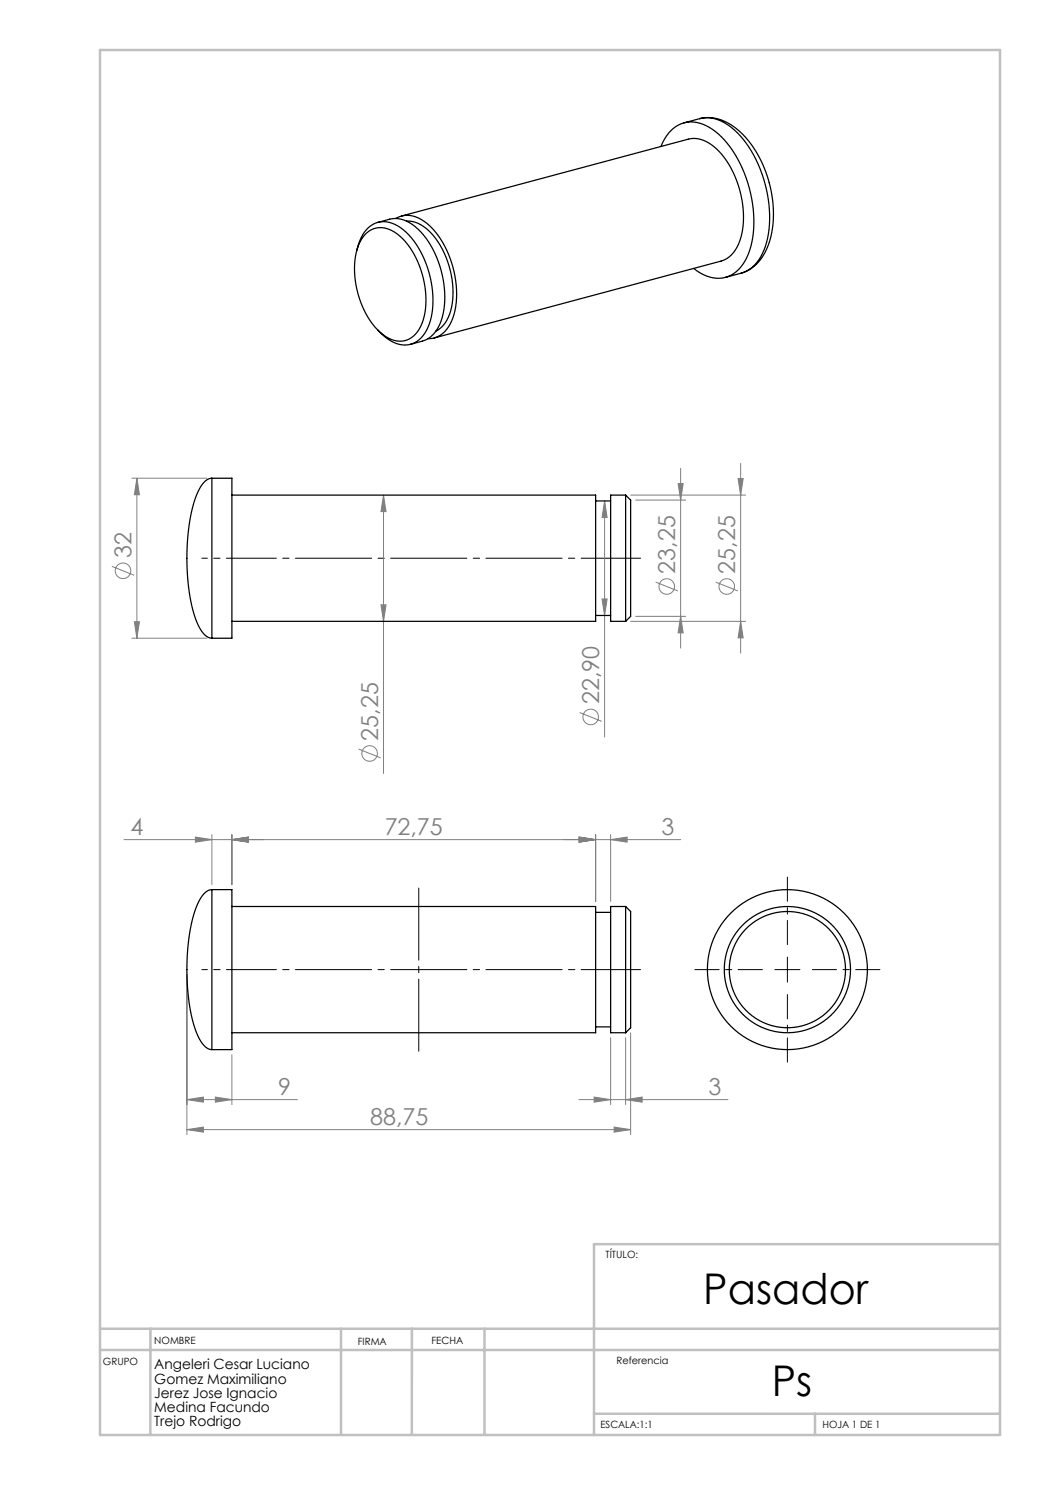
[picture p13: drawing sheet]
<svg xmlns="http://www.w3.org/2000/svg" width="210mm" height="297mm" viewBox="0 0 210 297" stroke-linecap="round" stroke-linejoin="round" font-family="sans-serif">
<defs><g id="words">
<g font-size="8.5">
<text x="140.7" y="260.8">Pasador</text>
<text x="154.4" y="279.3">Ps</text>
</g>
<g font-size="4.7" fill="#808080">
<text x="26.3" y="111.6" transform="rotate(-90 26.3 111.6)">32</text>
<text x="135.1" y="114.7" transform="rotate(-90 135.1 114.7)">23,25</text>
<text x="147.1" y="114.7" transform="rotate(-90 147.1 114.7)">25,25</text>
<text x="119.8" y="140.8" transform="rotate(-90 119.8 140.8)">22,90</text>
<text x="75.6" y="148.1" transform="rotate(-90 75.6 148.1)">25,25</text>
<text x="26.1" y="166.9">4</text>
<text x="76.9" y="166.9">72,75</text>
<text x="132.3" y="166.9">3</text>
<text x="55.6" y="218.9">9</text>
<text x="141.7" y="218.9">3</text>
<text x="74.1" y="224.9">88,75</text>
</g>
<g font-size="2.8">
<text x="30.9" y="273.9">Angeleri Cesar Luciano</text>
<text x="30.9" y="276.7">Gomez Maximiliano</text>
<text x="30.9" y="279.5">Jerez Jose Ignacio</text>
<text x="30.9" y="282.4">Medina Facundo</text>
<text x="30.9" y="285.2">Trejo Rodrigo</text>
</g>
<g font-size="2">
<text x="121.1" y="251.5">TÍTULO:</text>
<text x="30.9" y="268.8">NOMBRE</text>
<text x="71.6" y="269">FIRMA</text>
<text x="86.3" y="268.7">FECHA</text>
<text x="20.6" y="273">GRUPO</text>
<text x="123.3" y="272.9">Referencia</text>
<text x="120.1" y="285.6">ESCALA:1:1</text>
<text x="164.5" y="285.6">HOJA 1 DE 1</text>
</g>
</g></defs>
<g fill="none" stroke="#808080" stroke-width=".2">
<path d="M26.4 95.6h15M27.4 95.6l.5 3.3h-1zM27.4 95.6v32M76.7 99l.5 3.3h-1zM76.7 99v55.7M126.1 99h23M135.6 96.7h1l-.5 3.3zM136.1 93.7v35.9M147.6 95.7h1l-.5 3.3zM148.1 92.7v37.9M22.4 113.3l4.4 1.7M120.4 119.8h1l-.5 3.3z"/>
<path d="M120.9 100.2l.5 3.3h-1zM120.9 100.2v47.2M127.1 100h10M131.1 116.4l4.5 1.8M143.1 116.4l4.5 1.8M26.4 127.6h15M26.9 124.3h1l-.5 3.3zM76.2 121h1l-.5 3.3zM126.1 124.3h23M127.1 123.3h10M136.1 123.3l.5 3.3h-1zM148.1 124.3l.5 3.3h-1z"/>
<path d="M71.7 149.8l4.4 1.8M115.9 142.5l4.5 1.8M24.8 167.9h111.4M39.1 167.4l3.3 .5-3.3 .5zM42.4 166.9v10M46.4 167.9l3.3-.5v1zM46.4 166.9v10M115.8 167.4l3.3 .5-3.3 .5zM119.1 166.9v13.4M122.1 167.9l3.3-.5v1zM122.1 166.9v13.4M37.4 194.9v32"/>
<path d="M37.4 219.9l3.3-.5v1zM37.4 219.9h22.1M43.1 219.4l3.3 .5-3.3 .5zM46.4 210.9v10M115.8 219.9h29.8M118.8 219.4l3.3 .5-3.3 .5zM122.1 207.5v13.4M125.1 219.9l3.3-.5v1zM125.1 207.5v13.4M126.1 206.5v20.4M37.4 225.9l3.3-.5v1zM37.4 225.9h88.7"/>
<path d="M122.8 225.4l3.3 .5-3.3 .5z"/>
<circle cx="24.6" cy="114.2" r="1.56"/>
<circle cx="133.3" cy="117.3" r="1.56"/>
<circle cx="145.3" cy="117.3" r="1.56"/>
<circle cx="73.9" cy="150.7" r="1.56"/>
<circle cx="118.1" cy="143.4" r="1.56"/>
</g>
<path d="M125.1 111.6h-78.7M125.1 193.9h-78.7" fill="none" stroke="#000" stroke-width=".2" stroke-dasharray="15.2 1.3 1.3 1.3" stroke-dashoffset="6.3"/>
<path d="M83.8 210.2v-32.6" fill="none" stroke="#000" stroke-width=".2" stroke-dasharray="15.2 1.3 1.3 1.3" stroke-dashoffset=".8"/>
<path d="M46.4 111.6h-6M46.4 193.9h-6" fill="none" stroke="#000" stroke-width=".2" stroke-dasharray="15.2 1.3 1.3 1.3" stroke-dashoffset="14.1"/>
<path d="M125.1 111.6h3M125.1 193.9h3" fill="none" stroke="#000" stroke-width=".2" stroke-dasharray="15.2 1.3 1.3 1.3"/>
<path d="M152.5 193.9h-13.5M157.5 188.9v-13.5M157.5 198.9v13.5M162.5 193.9h13.5" fill="none" stroke="#000" stroke-width=".2" stroke-dasharray="15.2 1.3 1.3 1.3" stroke-dashoffset="10.4"/>
<path d="M155 193.9h5M157.5 191.4v5" fill="none" stroke="#000" stroke-width=".2"/>
<path d="M20 10h180v277h-180zM200 248.8h-81.2v38.2M20 265.8h180M20 270h180M30.1 265.8v21.1M68.2 265.8v21.1M82.4 265.8v21.1M96.9 265.8v21.1M118.8 282.8h81.2M163 282.8v4.2" fill="none" stroke="#c0c0c0" stroke-width=".5"/>
<g fill="#808080">
<path d="M115.8 167.4l3.3 .5-3.3 .5zM46.4 167.9l3.3-.5v1zM46.4 167.9l3.3-.5v1zM39.1 167.4l3.3 .5-3.3 .5zM122.1 167.9l3.3-.5v1zM115.8 167.4l3.3 .5-3.3 .5zM125.1 219.9l3.3-.5v1zM118.8 219.4l3.3 .5-3.3 .5zM43.1 219.4l3.3 .5-3.3 .5zM37.4 219.9l3.3-.5v1zM122.8 225.4l3.3 .5-3.3 .5zM37.4 225.9l3.3-.5v1z"/>
<path d="M120.4 119.8h1l-.5 3.3zM120.9 100.2l.5 3.3h-1z"/>
<path d="M76.7 99l.5 3.3h-1zM76.2 121h1l-.5 3.3zM135.6 96.7h1l-.5 3.3zM136.1 123.3l.5 3.3h-1zM147.6 95.7h1l-.5 3.3zM148.1 124.3l.5 3.3h-1zM27.4 95.6l.5 3.3h-1zM26.9 124.3h1l-.5 3.3z"/>
</g>
<g fill="none" stroke="#000" stroke-width=".25">
<path d="M132.2 29.3a6.6 6.6 0 0 1 6.4-4.9 10.9 10.9 0 0 1 7.5 5.1 25.4 25.4 0 0 1 4.1 19.8 8 8 0 0 1-5.1 6.2 7.3 7.3 0 0 1-6.4-1.8M136.8 24.6l3.2-.9a7.5 7.5 0 0 1 6.9 2.3 24.9 24.9 0 0 1 7 18.8 12.1 12.1 0 0 1-3.5 8.7l-1 .7-1.2 .4M140 23.7a9 9 0 0 1 8.5 3.1 23.2 23.2 0 0 1 5.4 21.4 8.8 8.8 0 0 1-5.7 6.4M71.3 50.2a7.3 7.3 0 0 1 3.8-5.6 5.8 5.8 0 0 1 6.1 1.9 19.4 19.4 0 0 1 4.6 18.3 5.3 5.3 0 0 1-5.1 4.2 7.8 7.8 0 0 1-5.1-3M73.3 46.6a4.6 4.6 0 0 1 6.1 .2 17.5 17.5 0 0 1 5.8 14.1 8 8 0 0 1-3.3 6.9 5 5 0 0 1-5.8-1.3 17.7 17.7 0 0 1-4.4-17.3l.9-1.7zM75.6 44.5l2.3-.7a6.4 6.4 0 0 1 6.2 2.6 19.5 19.5 0 0 1 4.1 17.8 5.8 5.8 0 0 1-3.7 4l-2.4 .7M79.2 43.7a5.3 5.3 0 0 1 6.2 1 19.3 19.3 0 0 1 5.9 15 9 9 0 0 1-3.3 7.4l-1 .4-1.4 .2M80.3 43.2l57.4-15.4a6.4 6.4 0 0 1 6.2 2.5 19.5 19.5 0 0 1 4.1 17.9 5.8 5.8 0 0 1-3.8 4l-57.4 15.4M81.3 44.2a7.1 7.1 0 0 1 5.9 3.6 17.8 17.8 0 0 1 2.7 15.1 5.7 5.7 0 0 1-2.7 3.3M148.2 54.6l-3.1 .9M42.4 95.6a3.3 3.3 0 0 0-2.5 2.2 33.1 33.1 0 0 0-2.5 14.9 31.6 31.6 0 0 0 2.5 12.8 3.3 3.3 0 0 0 2.5 2.1M42.4 95.6h4v32h-4"/>
<path d="M42.4 95.6v32M46.4 99h72.7v25.3h-72.7M125.1 99l1 1v23.3l-1 1M125.1 99v25.3M125.1 99h-3v25.3h3M119.1 100.2h3M119.1 123.1h3M42.4 177.9a3.3 3.3 0 0 0-2.5 2.2 33.1 33.1 0 0 0-2.5 14.9 31.6 31.6 0 0 0 2.5 12.8 3.3 3.3 0 0 0 2.5 2.1M42.4 177.9h4v32h-4M42.4 177.9v32M46.4 181.3h72.7v25.2h-72.7M119.1 182.5h3"/>
<path d="M125.1 181.3l1 1v23.2l-1 1M125.1 181.3v25.2M125.1 181.3h-3v25.2h3M119.1 205.4h3"/>
<circle cx="157.5" cy="193.9" r="11.6"/>
<circle cx="157.5" cy="193.9" r="16"/>
<circle cx="157.5" cy="193.9" r="12.6"/>
</g>
<use href="#words"/>
</svg>
